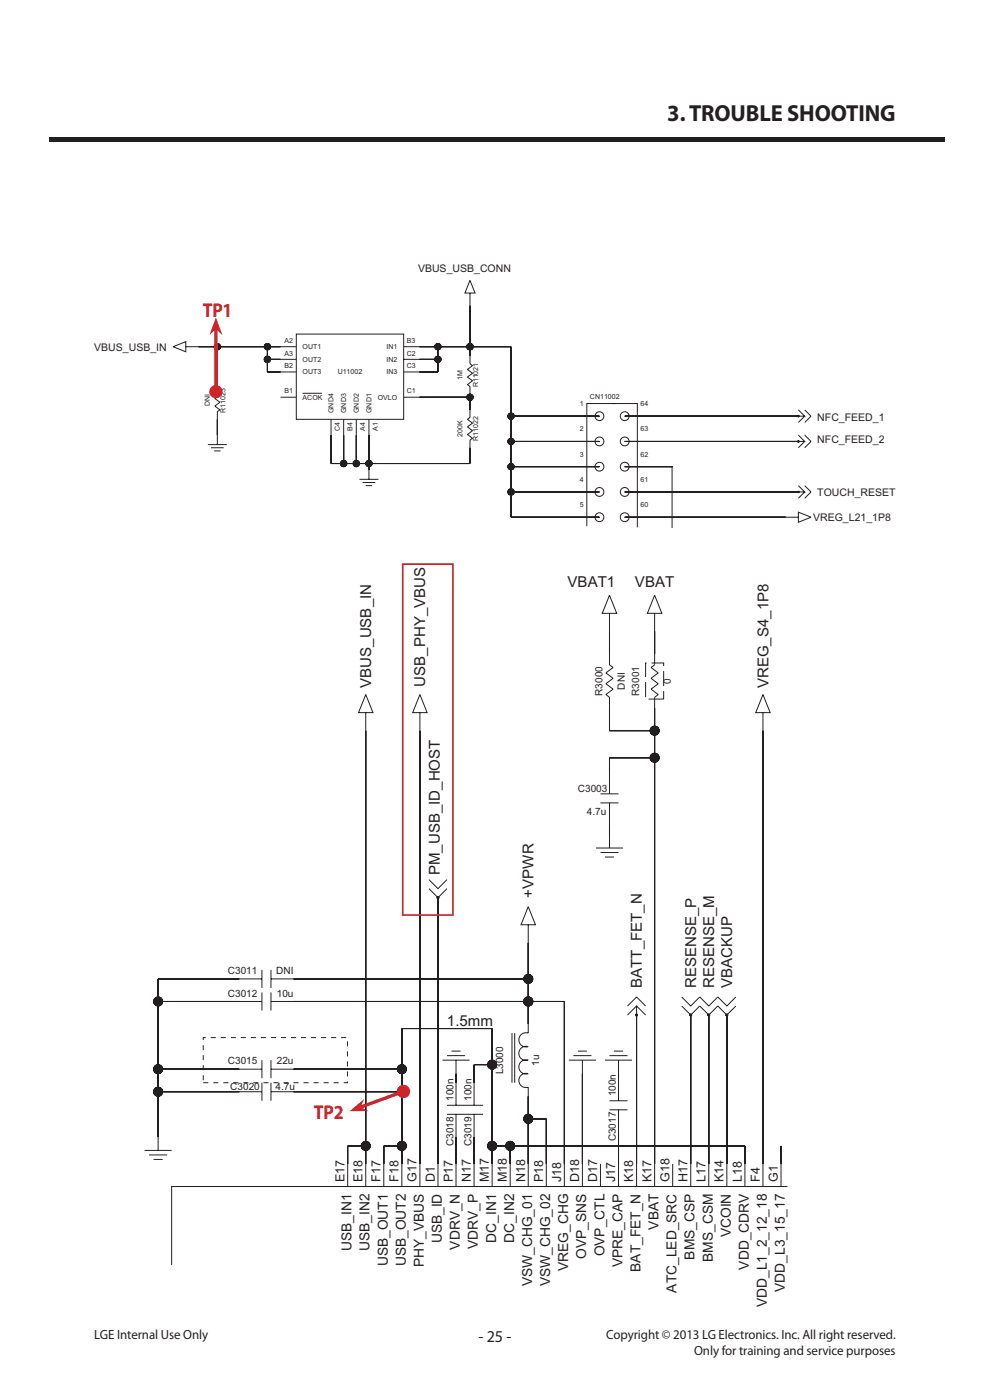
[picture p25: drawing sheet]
<svg xmlns="http://www.w3.org/2000/svg" width="210mm" height="297mm" viewBox="0 0 210 297" stroke-linecap="round" stroke-linejoin="round" font-family="sans-serif">
<defs><g id="words">
<text font-size="4.9" fill="#231f20" x="141.5" y="25.7">3. TROUBLE SHOOTING</text>
<g font-size="4.2" fill="#d1232a">
<text x="43" y="67.2">TP1</text>
<text x="66.6" y="237.4">TP2</text>
</g>
<text font-size="3.5" fill="#231f20" x="101.5" y="284.6">- 25 -</text>
<g font-size="3.2" fill="#231f20">
<text x="120.4" y="124.6">VBAT1</text>
<text x="134.7" y="124.6">VBAT</text>
<text x="78.7" y="145.9" transform="rotate(-90 78.7 145.9)">VBUS_USB_IN</text>
<text x="90.2" y="145.7" transform="rotate(-90 90.2 145.7)">USB_PHY_VBUS</text>
<text x="163" y="146" transform="rotate(-90 163 146)">VREG_S4_1P8</text>
<text x="93.3" y="185.6" transform="rotate(-90 93.3 185.6)">PM_USB_ID_HOST</text>
<text x="113.2" y="190.4" transform="rotate(-90 113.2 190.4)">+VPWR</text>
<text x="136.2" y="209.6" transform="rotate(-90 136.2 209.6)">BATT_FET_N</text>
<text x="147.7" y="209.6" transform="rotate(-90 147.7 209.6)">RESENSE_P</text>
<text x="151.5" y="209.6" transform="rotate(-90 151.5 209.6)">RESENSE_M</text>
<text x="155.3" y="209.6" transform="rotate(-90 155.3 209.6)">VBACKUP</text>
<text x="94.8" y="217.6">1.5mm</text>
</g>
<g font-size="2.9" fill="#231f20">
<text x="93.7" y="263.8" transform="rotate(-90 93.7 263.8)">USB_ID</text>
<text x="105.2" y="263.6" transform="rotate(-90 105.2 263.6)">DC_IN1</text>
<text x="109" y="263.6" transform="rotate(-90 109 263.6)">DC_IN2</text>
<text x="139.7" y="260.9" transform="rotate(-90 139.7 260.9)">VBAT</text>
<text x="155" y="262.5" transform="rotate(-90 155 262.5)">VCOIN</text>
<text x="74.6" y="265.4" transform="rotate(-90 74.6 265.4)">USB_IN1</text>
<text x="78.4" y="265.4" transform="rotate(-90 78.4 265.4)">USB_IN2</text>
<text x="82.2" y="268.7" transform="rotate(-90 82.2 268.7)">USB_OUT1</text>
<text x="86.1" y="268.7" transform="rotate(-90 86.1 268.7)">USB_OUT2</text>
<text x="89.9" y="268.8" transform="rotate(-90 89.9 268.8)">PHY_VBUS</text>
<text x="97.6" y="265.1" transform="rotate(-90 97.6 265.1)">VDRV_N</text>
<text x="101.4" y="264.9" transform="rotate(-90 101.4 264.9)">VDRV_P</text>
<text x="120.5" y="269.6" transform="rotate(-90 120.5 269.6)">VREG_CHG</text>
<text x="124.4" y="267" transform="rotate(-90 124.4 267)">OVP_SNS</text>
<text x="128.2" y="266.6" transform="rotate(-90 128.2 266.6)">OVP_CTL</text>
<text x="132" y="268.8" transform="rotate(-90 132 268.8)">VPRE_CAP</text>
<text x="135.9" y="269.8" transform="rotate(-90 135.9 269.8)">BAT_FET_N</text>
<text x="147.3" y="267.2" transform="rotate(-90 147.3 267.2)">BMS_CSP</text>
<text x="151.2" y="267.7" transform="rotate(-90 151.2 267.7)">BMS_CSM</text>
<text x="158.8" y="269.3" transform="rotate(-90 158.8 269.3)">VDD_CDRV</text>
<text x="112.9" y="272.9" transform="rotate(-90 112.9 272.9)">VSW_CHG_01</text>
<text x="116.7" y="272.9" transform="rotate(-90 116.7 272.9)">VSW_CHG_02</text>
<text x="143.5" y="274.2" transform="rotate(-90 143.5 274.2)">ATC_LED_SRC</text>
<text x="166.5" y="274" transform="rotate(-90 166.5 274)">VDD_L3_15_17</text>
<text x="162.7" y="277.3" transform="rotate(-90 162.7 277.3)">VDD_L1_2_12_18</text>
</g>
<g font-size="2.8" fill="#231f20">
<text x="20" y="284.1">LGE Internal Use Only</text>
<text x="128.6" y="284.1">Copyright © 2013 LG Electronics. Inc. All right reserved.</text>
<text x="147.2" y="287.5">Only for training and service purposes</text>
</g>
<g font-size="2.7" fill="#231f20">
<text x="73.1" y="250.8" transform="rotate(-90 73.1 250.8)">E17</text>
<text x="76.9" y="250.8" transform="rotate(-90 76.9 250.8)">E18</text>
<text x="80.7" y="250.8" transform="rotate(-90 80.7 250.8)">F17</text>
<text x="84.5" y="250.8" transform="rotate(-90 84.5 250.8)">F18</text>
<text x="88.4" y="250.8" transform="rotate(-90 88.4 250.8)">G17</text>
<text x="92.2" y="250.8" transform="rotate(-90 92.2 250.8)">D1</text>
<text x="96" y="250.8" transform="rotate(-90 96 250.8)">P17</text>
<text x="99.9" y="250.8" transform="rotate(-90 99.9 250.8)">N17</text>
<text x="103.7" y="250.8" transform="rotate(-90 103.7 250.8)">M17</text>
<text x="107.5" y="250.8" transform="rotate(-90 107.5 250.8)">M18</text>
<text x="111.4" y="250.8" transform="rotate(-90 111.4 250.8)">N18</text>
<text x="115.2" y="250.8" transform="rotate(-90 115.2 250.8)">P18</text>
<text x="119" y="250.8" transform="rotate(-90 119 250.8)">J18</text>
<text x="122.9" y="250.8" transform="rotate(-90 122.9 250.8)">D18</text>
<text x="126.7" y="250.8" transform="rotate(-90 126.7 250.8)">D17</text>
<text x="130.5" y="250.8" transform="rotate(-90 130.5 250.8)">J17</text>
<text x="134.3" y="250.8" transform="rotate(-90 134.3 250.8)">K18</text>
<text x="138.2" y="250.8" transform="rotate(-90 138.2 250.8)">K17</text>
<text x="142" y="250.8" transform="rotate(-90 142 250.8)">G18</text>
<text x="145.8" y="250.8" transform="rotate(-90 145.8 250.8)">H17</text>
<text x="149.7" y="250.8" transform="rotate(-90 149.7 250.8)">L17</text>
<text x="153.5" y="250.8" transform="rotate(-90 153.5 250.8)">K14</text>
<text x="157.3" y="250.8" transform="rotate(-90 157.3 250.8)">L18</text>
<text x="161.2" y="250.8" transform="rotate(-90 161.2 250.8)">F4</text>
<text x="165" y="250.8" transform="rotate(-90 165 250.8)">G1</text>
</g>
<g font-size="2.2" fill="#231f20">
<text x="88.7" y="57.7">VBUS_USB_CONN</text>
<text x="20" y="74.5">VBUS_USB_IN</text>
<text x="173.4" y="89.2">NFC_FEED_1</text>
<text x="173.4" y="93.9">NFC_FEED_2</text>
<text x="173.4" y="105.3">TOUCH_RESET</text>
<text x="172.5" y="110.5">VREG_L21_1P8</text>
</g>
<g font-size="2.1" fill="#231f20">
<text x="127.8" y="147.6" transform="rotate(-90 127.8 147.6)">R3000</text>
<text x="132.6" y="146.3" transform="rotate(-90 132.6 146.3)">DNI</text>
<text x="135.6" y="147.6" transform="rotate(-90 135.6 147.6)">R3001</text>
<text x="142.3" y="145.1" transform="rotate(-90 142.3 145.1)">0</text>
<text x="122.6" y="168">C3003</text>
<text x="124.5" y="172.8">4.7u</text>
<text x="48.3" y="206.7">C3011</text>
<text x="58.6" y="206.7">DNI</text>
<text x="48.3" y="211.4">C3012</text>
<text x="58.7" y="211.4">10u</text>
<text x="48.3" y="225.8">C3015</text>
<text x="58.7" y="225.8">22u</text>
<text x="106.7" y="227.9" transform="rotate(-90 106.7 227.9)">L3000</text>
<text x="114.4" y="226.1" transform="rotate(-90 114.4 226.1)">1u</text>
<text x="48.9" y="231.2">C3020</text>
<text x="58.4" y="231.2">4.7u</text>
<text x="96.2" y="233.5" transform="rotate(-90 96.2 233.5)">100n</text>
<text x="100" y="233.5" transform="rotate(-90 100 233.5)">100n</text>
<text x="130.7" y="232.6" transform="rotate(-90 130.7 232.6)">100n</text>
<text x="96.2" y="243.1" transform="rotate(-90 96.2 243.1)">C3018</text>
<text x="100" y="243.1" transform="rotate(-90 100 243.1)">C3019</text>
<text x="130.7" y="242.1" transform="rotate(-90 130.7 242.1)">C3017</text>
</g>
<g font-size="1.5" fill="#231f20">
<text x="60.4" y="75.4">A3</text>
<text x="60.4" y="72.7">A2</text>
<text x="64.2" y="76.8">OUT2</text>
<text x="64.2" y="74.1">OUT1</text>
<text x="82" y="74.1">IN1</text>
<text x="82" y="76.8">IN2</text>
<text x="86.3" y="75.4">C2</text>
<text x="86.3" y="72.7">B3</text>
<text x="60.4" y="78.1">B2</text>
<text x="60.4" y="83.5">B1</text>
<text x="64.2" y="79.4">OUT3</text>
<text x="71.6" y="79.4">U11002</text>
<text x="82" y="79.4">IN3</text>
<text x="86.3" y="78.1">C3</text>
<text x="86.3" y="83.5">C1</text>
<text x="98.1" y="80.6" transform="rotate(-90 98.1 80.6)">1M</text>
<text x="101.4" y="82.2" transform="rotate(-90 101.4 82.2)">R11021</text>
<text x="44.5" y="86.2" transform="rotate(-90 44.5 86.2)">DNI</text>
<text x="47.8" y="87.5" transform="rotate(-90 47.8 87.5)">R11023</text>
<text x="64.2" y="84.8">ACOK</text>
<text x="70.8" y="87.6" transform="rotate(-90 70.8 87.6)">GND4</text>
<text x="73.4" y="87.6" transform="rotate(-90 73.4 87.6)">GND3</text>
<text x="76.1" y="87.6" transform="rotate(-90 76.1 87.6)">GND2</text>
<text x="78.8" y="87.6" transform="rotate(-90 78.8 87.6)">GND1</text>
<text x="80.1" y="84.8">OVLO</text>
<text x="123" y="86.1">1</text>
<text x="125.1" y="84.7">CN11002</text>
<text x="135.9" y="86.1">64</text>
<text x="72.1" y="91.5" transform="rotate(-90 72.1 91.5)">C4</text>
<text x="74.8" y="91.4" transform="rotate(-90 74.8 91.4)">B4</text>
<text x="77.5" y="91.4" transform="rotate(-90 77.5 91.4)">A4</text>
<text x="80.1" y="91.4" transform="rotate(-90 80.1 91.4)">A1</text>
<text x="98.1" y="92.7" transform="rotate(-90 98.1 92.7)">200K</text>
<text x="101.4" y="93.6" transform="rotate(-90 101.4 93.6)">R11022</text>
<text x="123" y="91.5">2</text>
<text x="135.9" y="91.5">63</text>
<text x="123" y="96.9">3</text>
<text x="135.9" y="96.9">62</text>
<text x="123" y="107.6">5</text>
<text x="123" y="102.2">4</text>
<text x="135.9" y="107.6">60</text>
<text x="135.9" y="102.2">61</text>
</g>
</g></defs>
<path d="M10.4 29h190v1h-190z" fill="#231f20"/>
<path d="M169.4 103l1.3 1.4h-1.3M169.4 104.4h.1M170.7 103l1.3 1.4-1.3 1.3M170.7 104.4l-1.3 1.3" fill="none" stroke="#231f20" stroke-width=".21"/>
<circle cx="169.4" cy="104.4" r=".13" fill="#231f20"/>
<g fill="none" stroke="#231f20" stroke-width=".21">
<path d="M129.8 85.6h.7M169.4 92.3l1.3 1.3h-1.3M169.4 93.6h.1M170.7 92.3l1.3 1.3-1.3 1.4M170.7 93.6l-1.3 1.4M124.5 111.6v-26h10.7v26.3"/>
<circle cx="127.2" cy="99" r=".94"/>
<circle cx="127.2" cy="93.6" r=".94"/>
<circle cx="127.2" cy="88.3" r=".94"/>
<circle cx="132.5" cy="99" r=".94"/>
<circle cx="132.5" cy="93.6" r=".94"/>
<circle cx="132.5" cy="88.3" r=".94"/>
<circle cx="127.2" cy="109.7" r=".94"/>
<circle cx="127.2" cy="104.4" r=".94"/>
<circle cx="132.5" cy="109.7" r=".94"/>
<circle cx="132.5" cy="104.4" r=".94"/>
<circle cx="169.4" cy="104.4" r=".13"/>
</g>
<circle cx="169.4" cy="93.6" r=".13" fill="#231f20"/>
<g fill="none" stroke="#231f20" stroke-width=".21">
<path d="M169.4 86.9l1.3 1.4h-1.3M169.4 88.3h.1M170.7 86.9l1.3 1.4-1.3 1.3M170.7 88.3l-1.3 1.3"/>
<circle cx="169.4" cy="93.6" r=".13"/>
</g>
<circle cx="169.4" cy="88.3" r=".13" fill="#231f20"/>
<g fill="none" stroke="#231f20" stroke-width=".21">
<path d="M99.7 59.5l1.1 2.7h-2.2zM36.7 73.6l2.7-1.1v2.1zM39.4 73.6h2.7M59.5 73.6h3.4M59.5 76.2h3.4M59.5 78.9h3.4M62.9 70.9h22.7v18.1h-22.7zM85.6 73.6h3.4M85.6 76.2h3.4M85.6 78.9h3.4M99.7 62.2v2.6M99.7 75.6v1.6l.5 .4-1 .8 1 .8-1 .8 1 .8-1 .8 .5 .4v1.6"/>
<path d="M44.1 94.3h4M44.8 95h2.6M45.4 95.7h1.4M46.1 80.9v1.6l-.5 .4 1 .8-1 .8 1 .8-1 .8 1 .8-.5 .5v1.6M46.1 92.3v2M59.5 84.3h3.4M64.2 83.4h4.1M70.2 89v3.3M72.9 89v3.3M75.6 89v3.3M78.3 89v3.3M78.3 99.7v2"/>
<path d="M85.6 84.3h3.4M99.7 86.9v1.7l-.5 .4 1 .8-1 .8 1 .8-1 .8 1 .8-.5 .4v1.6M132.5 99h10.1zM132.5 99h10.1M142.6 99h.1M142.6 99v13M76.2 101.7h4.1M76.9 102.4h2.7M77.6 103h1.3M166.7 109.7h2.7M169.4 108.7l2.6 1-2.6 1.1z"/>
<circle cx="169.4" cy="88.3" r=".13"/>
</g>
<path d="M78.3 98.3v1.4z" fill="#231f20"/>
<g fill="none" stroke="#231f20" stroke-width=".21">
<path d="M70.2 92.3v6zM70.2 92.3v6h29.5M70.2 98.3h2.7zM72.9 98.3h2.7zM72.9 92.3v6zM72.9 92.3v6M75.6 98.3h2.7zM75.6 92.3v6zM75.6 92.3v6M78.3 98.3v1.4zM78.3 92.3v6zM78.3 92.3v7.4"/>
<path d="M78.3 98.3h21.4zM99.7 95v3.3zM99.7 95v3.3"/>
</g>
<circle cx="72.9" cy="98.3" r=".67" fill="#231f20"/>
<circle cx="72.9" cy="98.3" r=".67" fill="none" stroke="#231f20" stroke-width=".21"/>
<circle cx="75.6" cy="98.3" r=".67" fill="#231f20"/>
<circle cx="75.6" cy="98.3" r=".67" fill="none" stroke="#231f20" stroke-width=".21"/>
<circle cx="78.3" cy="98.3" r=".67" fill="#231f20"/>
<g fill="none" stroke="#231f20" stroke-width=".21">
<path d="M89 78.9h3.9zM89 76.2h3.9zM89 73.6h3.9zM89 73.6h19.4M89 78.9h3.9M89 76.2h3.9M92.9 76.2v2.7zM92.9 73.6v2.6zM92.9 73.6h6.8zM92.9 73.6v5.3M99.7 73.6v2zM99.7 73.6h.1"/>
<path d="M99.7 64.8v8.8zM99.7 64.8v10.8M99.7 73.6h8.7zM108.4 73.6v14.7zM108.4 73.6v36.1h18.8M46.1 89v3.3zM46.1 89v3.3M108.4 99v5.4zM108.4 93.6v5.4zM108.4 88.3v5.3zM108.4 88.3h18.8zM108.4 99h18.8z"/>
<path d="M108.4 93.6h18.8zM108.4 88.3h18.8M108.4 99h18.8M108.4 93.6h18.8M108.4 104.4v5.3zM108.4 104.4h18.8zM108.4 109.7h18.8zM108.4 104.4h18.8M132.5 109.7h34.2zM132.5 109.7h34.2M132.5 104.4h36.9zM132.5 104.4h36.9"/>
<circle cx="78.3" cy="98.3" r=".67"/>
</g>
<circle cx="108.4" cy="104.4" r=".67" fill="#231f20"/>
<circle cx="108.4" cy="104.4" r=".67" fill="none" stroke="#231f20" stroke-width=".21"/>
<circle cx="108.4" cy="99" r=".67" fill="#231f20"/>
<circle cx="108.4" cy="99" r=".67" fill="none" stroke="#231f20" stroke-width=".21"/>
<circle cx="108.4" cy="93.6" r=".67" fill="#231f20"/>
<circle cx="108.4" cy="93.6" r=".67" fill="none" stroke="#231f20" stroke-width=".21"/>
<circle cx="108.4" cy="88.3" r=".67" fill="#231f20"/>
<circle cx="108.4" cy="88.3" r=".67" fill="none" stroke="#231f20" stroke-width=".21"/>
<circle cx="92.9" cy="76.2" r=".67" fill="#231f20"/>
<circle cx="92.9" cy="76.2" r=".67" fill="none" stroke="#231f20" stroke-width=".21"/>
<circle cx="92.9" cy="73.6" r=".67" fill="#231f20"/>
<circle cx="92.9" cy="73.6" r=".67" fill="none" stroke="#231f20" stroke-width=".21"/>
<circle cx="99.7" cy="73.6" r=".67" fill="#231f20"/>
<circle cx="99.7" cy="73.6" r=".67" fill="none" stroke="#231f20" stroke-width=".21"/>
<circle cx="99.7" cy="73.6" r=".67" fill="#231f20"/>
<g fill="none" stroke="#231f20" stroke-width=".21">
<path d="M42.1 73.6h4zM42.1 73.6h17.4M46.1 73.6v7.3zM46.1 73.6v7.3M46.1 73.6h10.6zM56.7 76.2v2.7zM56.7 73.6v2.6zM56.7 73.6v5.3h2.8M56.7 73.6h2.8zM56.7 78.9h2.8zM56.7 76.2h2.8zM56.7 76.2h2.8"/>
<circle cx="99.7" cy="73.6" r=".67"/>
</g>
<circle cx="56.7" cy="76.2" r=".67" fill="#231f20"/>
<circle cx="56.7" cy="76.2" r=".67" fill="none" stroke="#231f20" stroke-width=".21"/>
<circle cx="56.7" cy="73.6" r=".67" fill="#231f20"/>
<circle cx="56.7" cy="73.6" r=".67" fill="none" stroke="#231f20" stroke-width=".21"/>
<circle cx="46.1" cy="73.6" r=".67" fill="#231f20"/>
<g fill="none" stroke="#231f20" stroke-width=".21">
<path d="M99.7 84.3v2.6zM99.7 84.3v2.6"/>
<circle cx="46.1" cy="73.6" r=".67"/>
</g>
<path d="M99.7 83.6v.7z" fill="#231f20"/>
<path d="M89 84.3h10.7zM89 84.3h10.7M99.7 83.6v.7zM99.7 83.6v.7" fill="none" stroke="#231f20" stroke-width=".21"/>
<circle cx="99.7" cy="84.3" r=".67" fill="#231f20"/>
<g fill="none" stroke="#231f20" stroke-width=".21">
<path d="M132.5 93.6h36.9zM132.5 88.3h36.9zM132.5 93.6h36.9M132.5 88.3h36.9"/>
<circle cx="99.7" cy="84.3" r=".67"/>
</g>
<path d="M45.8 69.8v13.3" fill="none" stroke="#d1232a" stroke-width=".71" stroke-linecap="butt"/>
<g fill="#d1232a">
<path d="M45.8 67.3l1.4 3.8-1.4-1.3-1.4 1.3z"/>
<circle cx="45.8" cy="83.1" r="1.41"/>
</g>
<g fill="none" stroke="#231f20" stroke-width=".21">
<path d="M129.3 138.7v2.3l.8 .6-1.6 1.2 1.6 1.1-1.6 1.2 1.6 1.1-1.6 1.1 .8 .6v2.3M138.9 138.7v2.3M138.9 147.9v2.3M50.8 207.7h4.8M55.6 205.8v3.8M57.5 207.7h4.8M57.5 205.8v3.8M108.6 219.2v10.5M109.2 219.2v10.5M112.1 217.2l-.1 2a1.51 1.51 0 0 0-1.9 1.4 1.51 1.51 0 0 0 1.9 1.4 1.51 1.51 0 0 0-1.9 1.5 1.51 1.51 0 0 0 1.9 1.4 1.51 1.51 0 0 0-1.9 1.4 1.51 1.51 0 0 0 1.9 1.5 1.51 1.51 0 0 0-1.9 1.4 1.51 1.51 0 0 0 1.9 1.5l.1 1.9M148.4 211.5l1.9 1.9 2-1.9M148.4 213.4l1.9 1.9 2-1.9"/>
<path d="M50.8 226.8h4.8M55.6 224.9v3.8M57.5 224.9v3.8M57.5 226.8h4.8M94.8 234.5h7.7M94.8 236.4h7.7M96.7 229.7v4.8M96.7 236.4v4.8M100.6 229.7v4.8M100.6 236.4v4.8M129.3 233.5h3.8M129.3 235.4h3.8"/>
<path d="M131.2 228.7v4.8M131.2 235.4v4.8"/>
</g>
<g fill="none" stroke="#231f20" stroke-width=".21" stroke-dasharray="3.2 1.1" stroke-linecap="butt">
<path d="M138.1 146.2l.8-.6M138.1 143.9l.8-.6M138.1 141.6l.8-.6M138.9 147.9l.7-.6M138.9 146.8l-.8-.6M138.9 145.6l.7-.5M138.9 144.5l-.8-.6M138.9 143.3l.7-.5M138.9 142.2l-.8-.6M139.6 147.3l-.7-.5M139.6 145.1l-.7-.6M139.6 142.8l-.7-.6"/>
<path d="M140.8 148.3h-3.9v-7.7h3.9v7.7"/>
</g>
<circle cx="150.4" cy="215.3" r=".19" fill="#231f20"/>
<g fill="none" stroke="#231f20" stroke-width=".21">
<path d="M129.3 126.3l1.5 3.8h-3zM129.3 130.1v3.8M138.9 126.3l1.5 3.8h-3.1zM138.9 130.1v3.8M77.6 147.3l1.5 3.9h-3zM77.6 151.2v3.8M89.1 147.3l1.5 3.9h-3.1zM89.1 151.2v3.8M161.8 147.3l1.6 3.9h-3.1zM161.8 151.2v3.8M126.4 179.9h5.8M127.4 168.4h3.8"/>
<path d="M127.4 170.3h3.8M129.3 177v2.9M129.3 163.6v4.8M129.3 170.3v4.8M112.1 192.3l1.5 3.9h-3.1zM112.1 196.2v3.8M127.4 180.9h3.8M128.3 181.8h1.9M133.1 215.3l1.9-1.9v1.9M133.1 213.4l1.9-1.9 1.9 1.9M135 215.3h.1M135 213.4l1.9 1.9"/>
<path d="M50.8 231.6h4.8M55.6 229.7v3.8M57.5 231.6h4.8M57.5 229.7v3.8M93.9 224.9h5.7M94.8 223.9h3.8M95.8 223h1.9M96.7 224.9v2.9M30.7 244.1h5.7M31.6 245h3.9M32.6 246h1.9M33.5 241.2v2.9"/>
<path d="M73.8 246.9v4.8M77.6 246.9v4.8M81.4 246.9v4.8M85.2 246.9v4.8M89.1 246.9v4.8M92.9 246.9v4.8M96.7 246.9v4.8M100.6 246.9v4.8M104.4 246.9v4.8M108.2 246.9v4.8M112.1 246.9v4.8M115.9 246.9v4.8"/>
<path d="M119.7 246.9v4.8M123.5 246.9v4.8M127.4 246.9v4.8M131.2 246.9v4.8M135 246.9v4.8M138.9 246.9v4.8M142.7 246.9v4.8M146.5 246.9v4.8M150.3 246.9v4.8M154.2 246.9v4.8M158 246.9v4.8M161.8 246.9v4.8"/>
<path d="M165.7 246.9v4.8M167 251.7h-130.6v16.7"/>
<circle cx="150.4" cy="215.3" r=".19"/>
</g>
<circle cx="135" cy="215.3" r=".19" fill="#231f20"/>
<g fill="none" stroke="#231f20" stroke-width=".21">
<path d="M144.6 211.5l1.9 1.9 1.9-1.9M144.6 213.4l1.9 1.9 1.9-1.9"/>
<circle cx="135" cy="215.3" r=".19"/>
</g>
<circle cx="146.5" cy="215.3" r=".19" fill="#231f20"/>
<g fill="none" stroke="#231f20" stroke-width=".21">
<path d="M152.3 211.5l1.9 1.9 1.9-1.9M152.3 213.4l1.9 1.9 1.9-1.9M128.3 224.9h5.8M129.3 223.9h3.8M130.2 223h2M131.2 224.9v2.9"/>
<circle cx="146.5" cy="215.3" r=".19"/>
</g>
<circle cx="154.2" cy="215.3" r=".19" fill="#231f20"/>
<g fill="none" stroke="#231f20" stroke-width=".21">
<path d="M91 186.6l1.9 1.9 1.9-1.9M91 188.5l1.9 1.9 1.9-1.9M50.8 212.5h4.8M55.6 210.5v3.9M57.5 212.5h4.8M57.5 210.5v3.9M120.7 224.9h5.7M121.6 223.9h3.9M122.6 223h1.9M123.5 224.9v2.9"/>
<circle cx="154.2" cy="215.3" r=".19"/>
</g>
<circle cx="92.9" cy="190.4" r=".19" fill="#231f20"/>
<g fill="none" stroke="#231f20" stroke-width=".21">
<path d="M33.5 207.7h17.3zM33.5 212.5h17.3zM33.5 207.7h17.3M33.5 212.5h17.3M33.5 207.7v4.8zM33.5 212.5v14.3zM33.5 207.7v33.5M33.5 231.6h17.3zM33.5 226.8h17.3zM33.5 231.6h17.3M33.5 226.8h17.3M33.5 231.6v9.6z"/>
<path d="M33.5 226.8v4.8z"/>
<circle cx="92.9" cy="190.4" r=".19"/>
</g>
<circle cx="33.5" cy="212.5" r=".96" fill="#231f20"/>
<circle cx="33.5" cy="212.5" r=".96" fill="none" stroke="#231f20" stroke-width=".21"/>
<circle cx="33.5" cy="231.6" r=".96" fill="#231f20"/>
<circle cx="33.5" cy="231.6" r=".96" fill="none" stroke="#231f20" stroke-width=".21"/>
<circle cx="33.5" cy="226.8" r=".96" fill="#231f20"/>
<circle cx="33.5" cy="226.8" r=".96" fill="none" stroke="#231f20" stroke-width=".21"/>
<path d="M96.7 227.8v1.9z" fill="#231f20"/>
<path d="M96.7 227.8v1.9zM96.7 227.8v1.9" fill="none" stroke="#231f20" stroke-width=".21"/>
<path d="M129.3 175.1v1.9z" fill="#231f20"/>
<path d="M129.3 175.1v1.9zM129.3 175.1v1.9" fill="none" stroke="#231f20" stroke-width=".21"/>
<path d="M131.2 227.8v.9z" fill="#231f20"/>
<g fill="none" stroke="#231f20" stroke-width=".21">
<path d="M89.1 155v91.9zM89.1 155v91.9M161.8 155v91.9zM161.8 155v91.9M62.3 207.7h49.8zM62.3 212.5h49.8zM62.3 212.5h57.4M62.3 207.7h49.8M112.1 212.5v4.7zM112.1 207.7v4.8zM112.1 212.5h.1M112.1 200v7.7z"/>
<path d="M112.1 200v17.2M112.1 212.5h7.6zM119.7 212.5v34.4zM119.7 212.5v34.4M123.5 227.8v19.1zM123.5 227.8v19.1M131.2 227.8v.9zM131.2 227.8v.9M165.7 243.1v3.8zM165.7 243.1v3.8"/>
</g>
<circle cx="112.1" cy="212.5" r=".96" fill="#231f20"/>
<circle cx="112.1" cy="212.5" r=".96" fill="none" stroke="#231f20" stroke-width=".21"/>
<circle cx="112.1" cy="212.5" r=".96" fill="#231f20"/>
<circle cx="112.1" cy="212.5" r=".96" fill="none" stroke="#231f20" stroke-width=".21"/>
<circle cx="112.1" cy="207.7" r=".96" fill="#231f20"/>
<g fill="none" stroke="#231f20" stroke-width=".21">
<path d="M129.3 133.9v4.8zM129.3 133.9v4.8M138.9 133.9v4.8zM138.9 133.9v4.8M77.6 155v88.1zM77.6 155v91.9M92.9 190.4v56.5zM92.9 190.4v56.5M135 215.3v31.6zM135 215.3v31.6M146.5 215.3v31.6zM146.5 215.3v31.6"/>
<path d="M150.3 215.3v31.6zM150.3 215.3v31.6M154.2 215.3v31.6zM154.2 215.3v31.6M73.8 243.1h3.8zM73.8 243.1h3.8M73.8 243.1v3.8zM73.8 243.1v3.8M77.6 243.1v3.8z"/>
<circle cx="112.1" cy="207.7" r=".96"/>
</g>
<circle cx="77.6" cy="243.1" r=".96" fill="#231f20"/>
<g fill="none" stroke="#231f20" stroke-width=".21">
<path d="M85.2 218.2h19.2zM85.2 218.2h19.2M85.2 218.2v8.6zM85.2 218.2v28.7M104.4 218.2v7.7zM104.4 218.2v28.7M62.3 226.8h22.9zM62.3 231.6h22.9zM62.3 226.8h22.9M62.3 231.6h22.9M85.2 226.8v4.8zM85.2 231.6v11.5z"/>
<path d="M100.6 225.9h3.8zM100.6 225.9h3.8M100.6 225.9v3.8zM100.6 225.9v3.8M104.4 225.9v17.2zM81.4 243.1h3.8zM81.4 243.1h3.8M81.4 243.1v3.8zM81.4 243.1v3.8M85.2 243.1v3.8zM104.4 243.1h3.8zM104.4 243.1h53.6"/>
<path d="M104.4 243.1v3.8zM108.2 243.1h49.8zM108.2 243.1v3.8zM108.2 243.1v3.8M158 243.1v3.8zM158 243.1v3.8"/>
<circle cx="77.6" cy="243.1" r=".96"/>
</g>
<circle cx="108.2" cy="243.1" r=".96" fill="#231f20"/>
<circle cx="108.2" cy="243.1" r=".96" fill="none" stroke="#231f20" stroke-width=".21"/>
<circle cx="85.2" cy="226.8" r=".96" fill="#231f20"/>
<circle cx="85.2" cy="226.8" r=".96" fill="none" stroke="#231f20" stroke-width=".21"/>
<circle cx="85.2" cy="243.1" r=".96" fill="#231f20"/>
<circle cx="85.2" cy="243.1" r=".96" fill="none" stroke="#231f20" stroke-width=".21"/>
<circle cx="85.2" cy="231.6" r=".96" fill="#231f20"/>
<circle cx="85.2" cy="231.6" r=".96" fill="none" stroke="#231f20" stroke-width=".21"/>
<circle cx="104.4" cy="243.1" r=".96" fill="#231f20"/>
<circle cx="104.4" cy="243.1" r=".96" fill="none" stroke="#231f20" stroke-width=".21"/>
<circle cx="104.4" cy="225.9" r=".96" fill="#231f20"/>
<g fill="none" stroke="#231f20" stroke-width=".21">
<path d="M112.1 237.4h3.8zM112.1 237.4h3.8M112.1 237.4v9.5zM112.1 232.6v4.8zM112.1 232.6v14.3M115.9 237.4v9.5zM115.9 237.4v9.5M96.7 241.2v5.7zM96.7 241.2v5.7M100.6 241.2v5.7zM100.6 241.2v5.7"/>
<circle cx="104.4" cy="225.9" r=".96"/>
</g>
<circle cx="112.1" cy="237.4" r=".96" fill="#231f20"/>
<g fill="none" stroke="#231f20" stroke-width=".21">
<path d="M129.3 155h9.6zM129.3 150.2v4.8zM129.3 150.2v4.8h9.6M138.9 150.2v4.8zM138.9 155v5.8zM138.9 150.2v96.7M129.3 160.8h9.6zM129.3 160.8h9.6M129.3 160.8v2.8zM129.3 160.8v2.8M138.9 160.8v86.1z"/>
<circle cx="112.1" cy="237.4" r=".96"/>
</g>
<circle cx="138.9" cy="160.8" r=".96" fill="#231f20"/>
<circle cx="138.9" cy="160.8" r=".96" fill="none" stroke="#231f20" stroke-width=".21"/>
<circle cx="138.9" cy="155" r=".96" fill="#231f20"/>
<g fill="none" stroke="#231f20" stroke-width=".21">
<path d="M131.2 240.2v6.7zM131.2 240.2v6.7"/>
<circle cx="138.9" cy="155" r=".96"/>
</g>
<path d="M43.1 220.1h30.6v9.6h-30.6z" fill="none" stroke="#231f20" stroke-width=".21" stroke-dasharray="1.1 1.1" stroke-linecap="butt"/>
<path d="M85.6 231.5l-9.1 3.4" fill="none" stroke="#d1232a" stroke-width=".71" stroke-linecap="butt"/>
<g fill="#d1232a">
<path d="M74.2 235.7l3.1-2.6-.8 1.8 1.7 .8z"/>
<circle cx="85.6" cy="231.5" r="1.41"/>
</g>
<path d="M85.4 119.7h10.7v74.4h-10.7z" fill="none" stroke="#d1232a" stroke-width=".35"/>
<use href="#words"/>
</svg>
